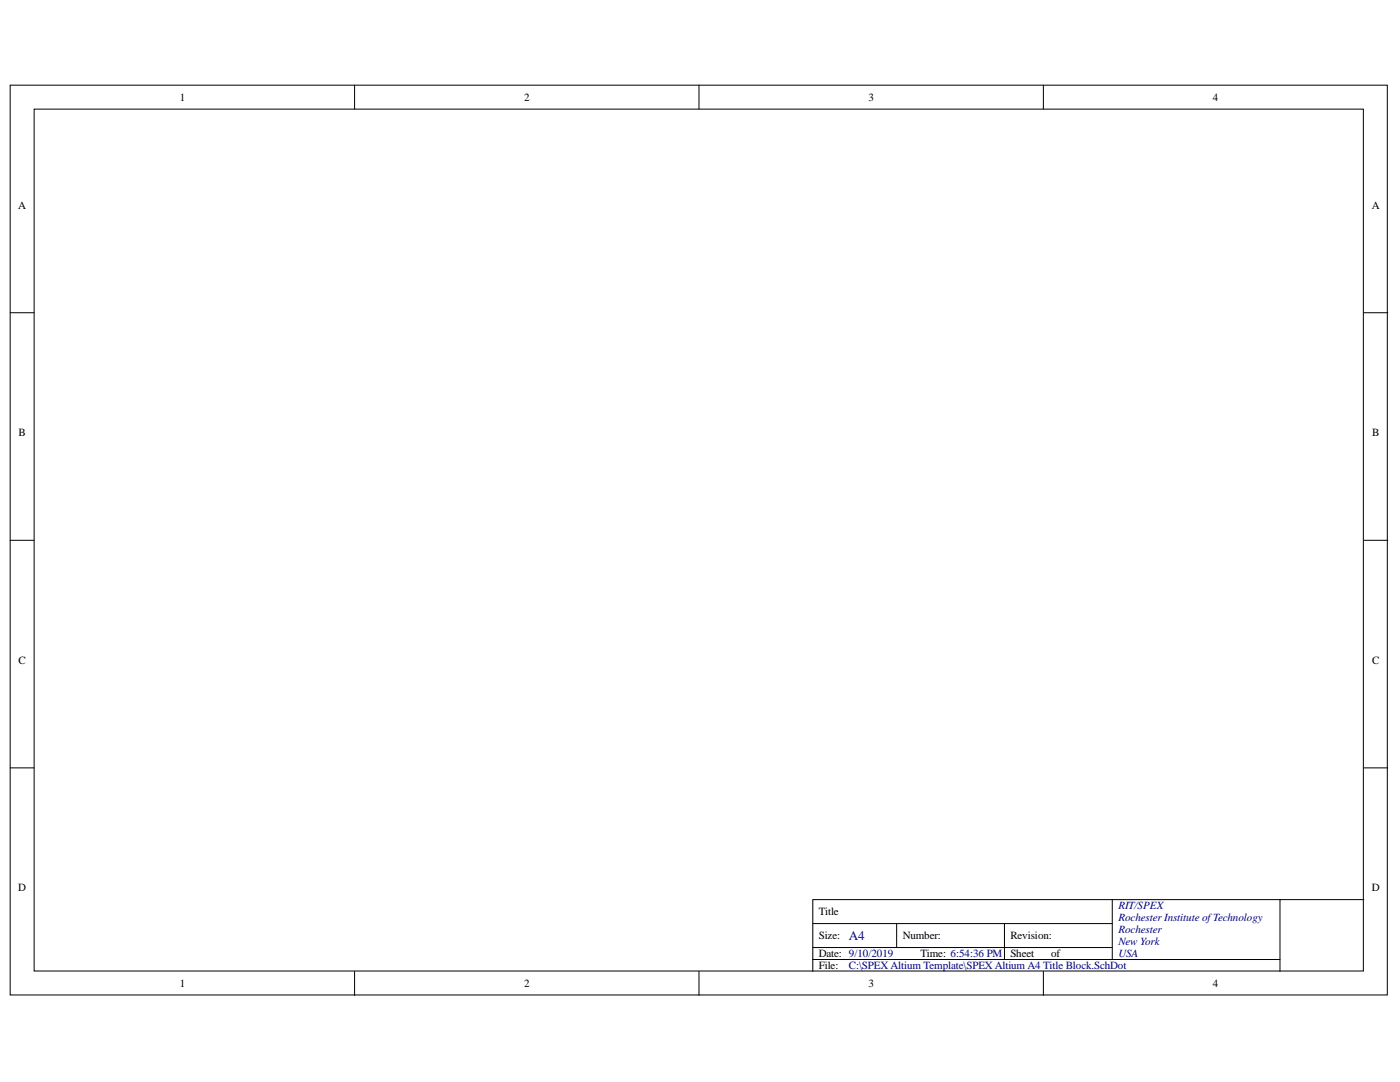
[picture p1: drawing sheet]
<svg xmlns="http://www.w3.org/2000/svg" width="279mm" height="216mm" viewBox="0 0 279 216" stroke-linecap="round" stroke-linejoin="round" font-family="sans-serif">
<defs><g id="words">
<text font-size="2.6" fill="#000080" x="169.4" y="187.6">A4</text>
<g font-size="2.2">
<text x="35.9" y="20.1">1</text>
<text x="104.6" y="20.1">2</text>
<text x="173.3" y="20.1">3</text>
<text x="242.1" y="20.1">4</text>
<text x="3.6" y="41.6">A</text>
<text x="273.8" y="41.6">A</text>
<text x="3.7" y="87">B</text>
<text x="273.9" y="87">B</text>
<text x="3.7" y="132.4">C</text>
<text x="273.9" y="132.4">C</text>
<text x="3.6" y="177.8">D</text>
<text x="273.8" y="177.8">D</text>
<text x="163.4" y="182.6">Title</text>
<text x="163.4" y="187.4">Size:</text>
<text x="163.4" y="191">Date: 9/10/2019</text>
<text x="180.2" y="187.4">Number:</text>
<text x="183.7" y="191">Time: 6:54:36 PM</text>
<text x="201.6" y="187.4">Revision:</text>
<text x="201.6" y="191">Sheet</text>
<text x="209.8" y="191">of</text>
<text x="35.9" y="196.9">1</text>
<text x="104.6" y="196.9">2</text>
<text x="163.4" y="193.4">File:</text>
<text x="173.3" y="196.9">3</text>
<text x="242.1" y="196.9">4</text>
</g>
<g font-size="2.2" fill="#000080">
<text x="223.2" y="181.5">RIT/SPEX</text>
<text x="223.2" y="183.8">Rochester Institute ofTechnology</text>
<text x="223.2" y="186.2">Rochester</text>
<text x="223.2" y="188.6">New York</text>
<text x="223.2" y="191">USA</text>
<text x="169.4" y="193.4">C:\SPEX Altium Template\SPEX Altium A4 Title Block.SchDot</text>
</g>
</g></defs>
<g fill="#fff" stroke="#000" stroke-width=".2">
<path d="M2 17h274.9v181.5h-274.9z"/>
<path d="M6.8 21.8h265.3v172h-265.3z"/>
</g>
<g fill="none" stroke="#000" stroke-width=".2">
<path d="M70.8 17v4.8M139.5 17v4.8M208.2 17v4.8M2 62.4h4.8M272.2 62.4h4.8M2 107.8h4.8M272.2 107.8h4.8M2 153.2h4.8M272.2 153.2h4.8M222 179.5v12M255.4 179.5h-93.2v14.3M272.2 179.5h-16.8v14.3"/>
<path d="M70.8 193.8v4.8M139.5 193.8v4.8M162.2 184.3h59.8M162.2 191.5h93.2M162.2 189.1h59.8M178.9 184.3v4.8M200.5 184.3v7.2M208.2 193.8v4.8"/>
</g>
<use href="#words"/>
</svg>
